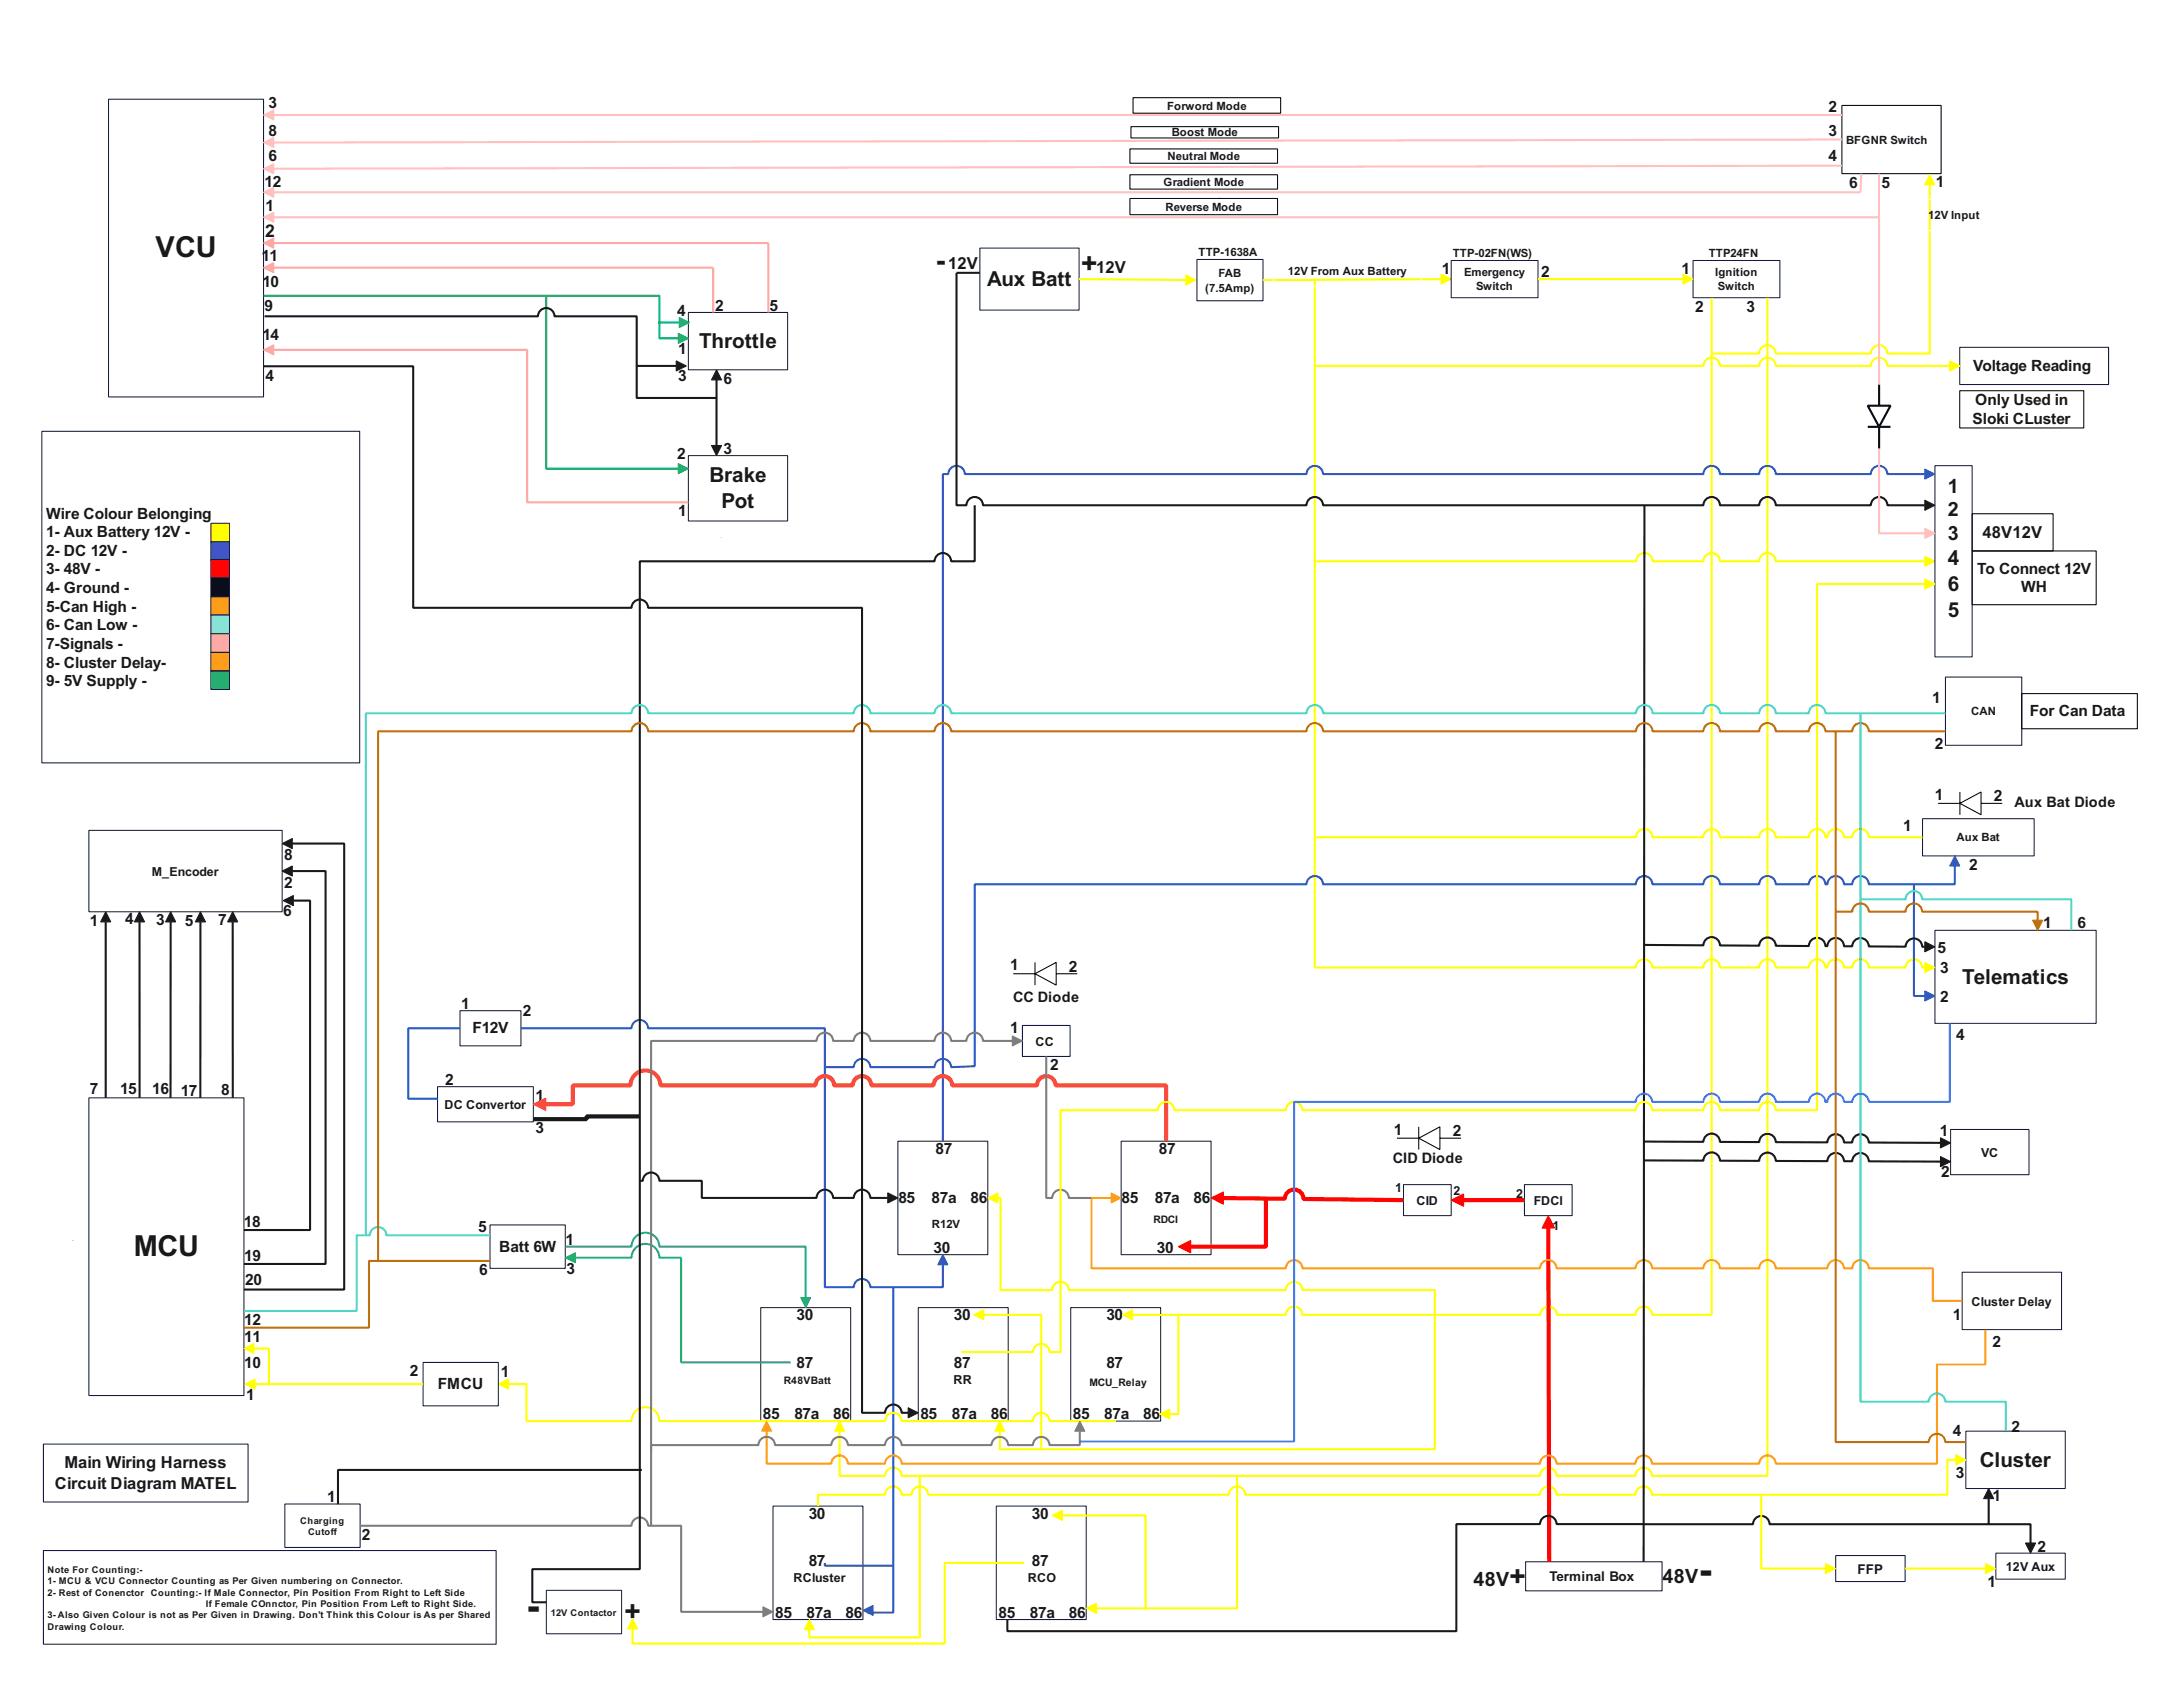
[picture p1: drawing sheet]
<svg xmlns="http://www.w3.org/2000/svg" width="559mm" height="432mm" viewBox="0 0 559 432" stroke-linecap="round" stroke-linejoin="round" font-family="sans-serif">
<defs><g id="words">
<g font-size="9.8" fill="#191919">
<text x="434.8" y="405.2">-</text>
<text x="134.7" y="414.5">-</text>
</g>
<g font-size="7.4" fill="#191919">
<text x="39.8" y="65.9">VCU</text>
<text x="34.3" y="321.5">MCU</text>
</g>
<g font-size="7.1" fill="#191919">
<text x="239.6" y="69.2">-</text>
<text x="276.8" y="70">+</text>
<text x="386.4" y="405.9">+</text>
<text x="159.9" y="415">+</text>
</g>
<g font-size="5.3" fill="#191919">
<text x="252.7" y="73.2">Aux Batt</text>
<text x="179" y="89.1">Throttle</text>
<text x="181.6" y="123.5">Brake</text>
<text x="184.7" y="130.1">Pot</text>
<text x="498.6" y="144.6">4</text>
<text x="498.6" y="151.2">6</text>
<text x="498.6" y="157.8">5</text>
<text x="502.3" y="251.8">Telematics</text>
<text x="506.8" y="375.4">Cluster</text>
</g>
<g font-size="5" fill="#191919">
<text x="498.6" y="126.1">1</text>
<text x="498.6" y="132.2">2</text>
<text x="498.6" y="138.2">3</text>
<text x="377.2" y="405.9">48V</text>
<text x="425.6" y="405.2">48V</text>
</g>
<text font-size="4.5" fill="#191919" x="67.9" y="60.6">2</text>
<g font-size="4.2" fill="#191919">
<text x="242.7" y="68.8">12V</text>
<text x="280.6" y="69.8">12V</text>
<text x="507.5" y="137.6">48V12V</text>
<text x="16.5" y="375.7">Main Wiring Harness</text>
<text x="14" y="381">Circuit Diagram MATEL</text>
</g>
<g font-size="4" fill="#191919">
<text x="68.7" y="27.5">3</text>
<text x="468.1" y="28.6">2</text>
<text x="68.7" y="34.9">8</text>
<text x="468.1" y="34.9">3</text>
<text x="68.7" y="41.3">6</text>
<text x="468.1" y="41.3">4</text>
<text x="67.7" y="47.9">12</text>
<text x="495.6" y="47.9">1</text>
<text x="68" y="54">1</text>
<text x="473.3" y="48.2">6</text>
<text x="481.6" y="48.2">5</text>
<text x="66.9" y="66.8">11</text>
<text x="369.1" y="70.1">1</text>
<text x="394.5" y="70.9">2</text>
<text x="430.4" y="70.1">1</text>
<text x="67.2" y="73.6">10</text>
<text x="67.7" y="79.6">9</text>
<text x="173.3" y="81">4</text>
<text x="183" y="79.6">2</text>
<text x="197" y="79.6">5</text>
<text x="433.9" y="79.9">2</text>
<text x="447.1" y="79.9">3</text>
<text x="67.2" y="87">14</text>
<text x="173.6" y="90.7">1</text>
<text x="505.1" y="95">Voltage Reading</text>
<text x="68" y="97.6">4</text>
<text x="173.6" y="97.6">3</text>
<text x="185.2" y="98.2">6</text>
<text x="505.6" y="103.7">Only Used in</text>
<text x="505" y="108.5">Sloki CLuster</text>
<text x="173.3" y="117.5">2</text>
<text x="185.2" y="116.2">3</text>
<text x="11.8" y="132.8">Wire Colour Belonging</text>
<text x="11.8" y="137.5">1- Aux Battery 12V -</text>
<text x="173.6" y="132.2">1</text>
<text x="11.8" y="142.3">2- DC 12V -</text>
<text x="11.8" y="147">3- 48V -</text>
<text x="506.1" y="146.8">To Connect 12V</text>
<text x="11.8" y="151.8">4- Ground -</text>
<text x="517.4" y="151.6">WH</text>
<text x="11.8" y="156.6">5-Can High -</text>
<text x="11.8" y="161.3">6- Can Low -</text>
<text x="11.8" y="166.1">7-Signals -</text>
<text x="11.8" y="170.9">8- Cluster Delay-</text>
<text x="11.8" y="175.6">9- 5V Supply -</text>
<text x="494.6" y="179.9">1</text>
<text x="519.6" y="183.4">For Can Data</text>
<text x="495.3" y="191.8">2</text>
<text x="495.3" y="204.8">1</text>
<text x="510.4" y="205.1">2</text>
<text x="487.1" y="212.7">1</text>
<text x="72.7" y="220.1">8</text>
<text x="72.7" y="227.3">2</text>
<text x="504" y="222.8">2</text>
<text x="23" y="237.1">1</text>
<text x="32.1" y="236.6">4</text>
<text x="40" y="236.8">3</text>
<text x="47.3" y="237.1">5</text>
<text x="55.9" y="236.8">7</text>
<text x="72.5" y="234.4">6</text>
<text x="523" y="237.6">1</text>
<text x="531.8" y="237.6">6</text>
<text x="496" y="243.9">5</text>
<text x="258.5" y="248.4">1</text>
<text x="273.6" y="248.7">2</text>
<text x="496.7" y="249">3</text>
<text x="496.7" y="256.4">2</text>
<text x="118" y="258.2">1</text>
<text x="133.8" y="260.1">2</text>
<text x="120.9" y="264.5">F12V</text>
<text x="258.5" y="264.5">1</text>
<text x="500.7" y="266.3">4</text>
<text x="268.8" y="273.8">2</text>
<text x="23" y="279.9">7</text>
<text x="30.7" y="279.9">15</text>
<text x="38.9" y="279.9">16</text>
<text x="46.3" y="280.5">17</text>
<text x="56.6" y="280.2">8</text>
<text x="114" y="277.8">2</text>
<text x="137.1" y="281.8">1</text>
<text x="137.1" y="290">3</text>
<text x="356.8" y="290.5">1</text>
<text x="371.9" y="290.8">2</text>
<text x="496.6" y="290.8">1</text>
<text x="239.5" y="295.3">87</text>
<text x="296.6" y="295.3">87</text>
<text x="496.9" y="301.4">2</text>
<text x="230" y="307.9">85</text>
<text x="238.4" y="307.9">87a</text>
<text x="248.4" y="307.9">86</text>
<text x="287.1" y="307.9">85</text>
<text x="295.6" y="307.9">87a</text>
<text x="305.6" y="307.9">86</text>
<text x="62.4" y="314.1">18</text>
<text x="122.4" y="315.4">5</text>
<text x="62.5" y="322.8">19</text>
<text x="127.8" y="320.4">Batt 6W</text>
<text x="144.8" y="318.6">1</text>
<text x="239" y="320.7">30</text>
<text x="296.1" y="320.7">30</text>
<text x="62.7" y="328.9">20</text>
<text x="122.7" y="326.2">6</text>
<text x="145" y="326">3</text>
<text x="62.5" y="339.2">12</text>
<text x="203.9" y="337.9">30</text>
<text x="244.2" y="337.9">30</text>
<text x="283.2" y="337.9">30</text>
<text x="499.8" y="337.9">1</text>
<text x="62.5" y="343.6">11</text>
<text x="510.1" y="344.8">2</text>
<text x="62.5" y="350.2">10</text>
<text x="104.9" y="352.2">2</text>
<text x="128.2" y="352.4">1</text>
<text x="203.9" y="350">87</text>
<text x="244.2" y="350">87</text>
<text x="283.2" y="350">87</text>
<text x="63" y="358.4">1</text>
<text x="112.1" y="355.6">FMCU</text>
<text x="195.3" y="363.3">85</text>
<text x="203.3" y="363.3">87a</text>
<text x="213.3" y="363.2">86</text>
<text x="235.6" y="363.3">85</text>
<text x="243.7" y="363.3">87a</text>
<text x="253.6" y="363.2">86</text>
<text x="274.6" y="363.3">85</text>
<text x="282.7" y="363.3">87a</text>
<text x="292.6" y="363.2">86</text>
<text x="499.8" y="367.5">4</text>
<text x="514.9" y="366.4">2</text>
<text x="500.6" y="378.4">3</text>
<text x="83.8" y="384.4">1</text>
<text x="207" y="388.7">30</text>
<text x="264.2" y="388.7">30</text>
<text x="510.1" y="384.2">1</text>
<text x="92.6" y="394.2">2</text>
<text x="207" y="400.8">87</text>
<text x="264.2" y="400.8">87</text>
<text x="521.6" y="397.3">2</text>
<text x="508.7" y="406.3">1</text>
<text x="198.4" y="414.1">85</text>
<text x="206.5" y="414.1">87a</text>
<text x="216.4" y="414">86</text>
<text x="255.6" y="414.1">85</text>
<text x="263.6" y="414.1">87a</text>
<text x="273.6" y="414">86</text>
</g>
<g font-size="3.7" fill="#191919">
<text x="515.7" y="206.6">Aux Bat Diode</text>
<text x="259.4" y="256.4">CC Diode</text>
<text x="356.5" y="297.8">CID Diode</text>
</g>
<g font-size="3.4" fill="#191919">
<text x="396.6" y="404.8">Terminal Box</text>
<text x="475.5" y="402.8">FFP</text>
</g>
<g font-size="3.2" fill="#191919">
<text x="38.9" y="224.1">M_Encoder</text>
<text x="265" y="267.6">CC</text>
<text x="113.8" y="283.8">DC Convertor</text>
<text x="507.1" y="296.1">VC</text>
<text x="357.2" y="305.1">1</text>
<text x="372.1" y="306">2</text>
<text x="362.6" y="308.4">CID</text>
<text x="388.1" y="306.8">2</text>
<text x="392.6" y="308.4">FDCI</text>
<text x="397.4" y="314.9">1</text>
<text x="504.7" y="334.2">Cluster Delay</text>
<text x="244.1" y="354.3">RR</text>
<text x="203.1" y="404.8">RCluster</text>
<text x="263.1" y="404.8">RCO</text>
<text x="513.4" y="402.2">12V Aux</text>
</g>
<g font-size="2.9" fill="#191919">
<text x="298.7" y="28">Forword Mode</text>
<text x="299.9" y="34.9">Boost Mode</text>
<text x="298.9" y="41">Neutral Mode</text>
<text x="472.5" y="36.8">BFGNR Switch</text>
<text x="297.8" y="47.6">Gradient Mode</text>
<text x="298.3" y="53.9">Reverse Mode</text>
<text x="493.6" y="56.1">12V Input</text>
<text x="306.8" y="65.5">TTP-1638A</text>
<text x="371.9" y="65.9">TTP-02FN(WS)</text>
<text x="437.4" y="65.9">TTP24FN</text>
<text x="311.9" y="70.9">FAB</text>
<text x="329.7" y="70.4">12V From Aux Battery</text>
<text x="374.8" y="70.6">Emergency</text>
<text x="439.1" y="70.6">Ignition</text>
<text x="308.5" y="74.6">(7.5Amp)</text>
<text x="377.8" y="74.3">Switch</text>
<text x="439.7" y="74.3">Switch</text>
<text x="504.6" y="183.1">CAN</text>
<text x="500.9" y="215.4">Aux Bat</text>
<text x="238.6" y="314.3">R12V</text>
</g>
<g font-size="2.6" fill="#191919">
<text x="295.3" y="313.1">RDCI</text>
<text x="200.7" y="354.1">R48VBatt</text>
<text x="278.9" y="354.7">MCU_Relay</text>
</g>
<g font-size="2.4" fill="#191919">
<text x="76.9" y="390">Charging</text>
<text x="78.8" y="392.9">Cutoff</text>
<text x="12.2" y="402.6">Note For Counting:-</text>
<text x="12.2" y="405.5">1- MCU &amp; VCU Connector Counting as Per Given numbering on Connector.</text>
<text x="12.2" y="408.4">2- Rest of Conenctor</text>
<text x="38.6" y="408.4">Counting:- If Male Connector, Pin Position From Right to Left Side</text>
<text x="52.7" y="411.3">If Female COnnctor, Pin Position From Left to Right Side.</text>
<text x="141" y="413.5">12V Contactor</text>
<text x="12.2" y="414.2">3- Also Given Colour is not as Per Given in Drawing. Don't Think this Colour is As per Shared</text>
<text x="12.2" y="417.1">Drawing Colour.</text>
</g>
<g font-size=".3" fill="#191919">
<text x="312.1" y="50.8">+</text>
<text x="18.4" y="317.8">2</text>
<text x="18.7" y="317.8">0</text>
</g>
</g></defs>
<path d="M22.8 281h39.6v76.2h-39.6z" fill="none" stroke="#101843" stroke-width=".26"/>
<path d="M27.8 25.4h39.7v76.2h-39.7z" fill="#fff"/>
<path d="M27.8 25.4h39.7v76.2h-39.7z" fill="none" stroke="#101843" stroke-width=".26"/>
<path d="M250.8 63.5h25.4v15.9h-25.4z" fill="#fff"/>
<path d="M250.8 63.5h25.4v15.9h-25.4z" fill="none" stroke="#101843" stroke-width=".26"/>
<path d="M276.2 71.4l27.3 .3" fill="none" stroke="#ff0" stroke-width=".53"/>
<path d="M303.5 70.4l2.6 1.3-2.6 1.3z" fill="#ff0"/>
<path d="M303.5 70.4l2.6 1.3-2.6 1.3z" fill="none" stroke="#ff0" stroke-width=".26"/>
<path d="M306.4 66.4h16.9v10.6h-16.9z" fill="#fff"/>
<path d="M306.4 66.4h16.9v10.6h-16.9z" fill="none" stroke="#101843" stroke-width=".26"/>
<path d="M368.9 71.5l-45.6 .2" fill="none" stroke="#ff0" stroke-width=".53"/>
<path d="M368.9 70.2l2.6 1.2-2.6 1.3z" fill="#ff0"/>
<path d="M368.9 70.2l2.6 1.2-2.6 1.3z" fill="none" stroke="#ff0" stroke-width=".26"/>
<path d="M371.5 66.7h22.2v9.5h-22.2z" fill="#fff"/>
<path d="M371.5 66.7h22.2v9.5h-22.2z" fill="none" stroke="#101843" stroke-width=".26"/>
<path d="M433.4 66.7h22.2v9.5h-22.2z" fill="#fff"/>
<path d="M433.4 66.7h22.2v9.5h-22.2z" fill="none" stroke="#101843" stroke-width=".26"/>
<path d="M393.7 71.4h37.1" fill="none" stroke="#ff0" stroke-width=".53"/>
<path d="M430.8 70.1l2.6 1.3-2.6 1.3z" fill="#ff0"/>
<path d="M430.8 70.1l2.6 1.3-2.6 1.3z" fill="none" stroke="#ff0" stroke-width=".26"/>
<path d="M329.1 71.7h7.5v72h82.2a2.12 2.12 0 0 1 2.1-2.1 2.12 2.12 0 0 1 2.1 2.1h13a2.12 2.12 0 0 1 2.2-2.1 2.12 2.12 0 0 1 2.1 2.1h10a2.12 2.12 0 0 1 2.1-2.1 2.12 2.12 0 0 1 2.2 2.1h38.1" fill="none" stroke="#ff0" stroke-width=".53"/>
<path d="M492.7 142.4l2.6 1.3-2.6 1.3z" fill="#ff0"/>
<path d="M492.7 142.4l2.6 1.3-2.6 1.3z" fill="none" stroke="#ff0" stroke-width=".26"/>
<path d="M495.3 119.2h9.5v48.9h-9.5z" fill="#fff"/>
<path d="M495.3 119.2h9.5v48.9h-9.5z" fill="none" stroke="#101843" stroke-width=".26"/>
<path d="M504.8 131.5h20.7v9.5h-20.7z" fill="none" stroke="#000" stroke-width=".26"/>
<path d="M492.1 209.5h28.6v9.6h-28.6z" fill="#fff"/>
<path d="M492.1 209.5h28.6v9.6h-28.6z" fill="none" stroke="#101843" stroke-width=".26"/>
<path d="M336.5 143.1v71.2h82.3a2.12 2.12 0 0 1 2.1-2.1 2.12 2.12 0 0 1 2.1 2.1h13a2.12 2.12 0 0 1 2.2-2.1 2.12 2.12 0 0 1 2.1 2.1h10a2.12 2.12 0 0 1 2.1-2.1 2.12 2.12 0 0 1 2.2 2.1h8.4a2.12 2.12 0 0 1 2.1-2.1 2.12 2.12 0 0 1 2.2 2.1h.5a2.12 2.12 0 0 1 2.1-2.1 2.12 2.12 0 0 1 2.1 2.1h2.1a2.12 2.12 0 0 1 2.1-2.1 2.12 2.12 0 0 1 2.2 2.1h13.7" fill="none" stroke="#ff0" stroke-width=".53"/>
<path d="M495.3 238.1h41.3v23.8h-41.3z" fill="#fff"/>
<path d="M495.3 238.1h41.3v23.8h-41.3z" fill="none" stroke="#101843" stroke-width=".26"/>
<path d="M336.5 214.3v33.3h82.2a2.12 2.12 0 0 1 2.1-2.1 2.12 2.12 0 0 1 2.2 2.1h13a2.12 2.12 0 0 1 2.1-2.1 2.12 2.12 0 0 1 2.2 2.1h10a2.12 2.12 0 0 1 2.1-2.1 2.12 2.12 0 0 1 2.2 2.1h8.4a2.12 2.12 0 0 1 2.1-2.1 2.12 2.12 0 0 1 2.2 2.1h.5a2.12 2.12 0 0 1 2.1-2.1 2.12 2.12 0 0 1 2.1 2.1h2.1a2.12 2.12 0 0 1 2.2-2.1 2.12 2.12 0 0 1 2.1 2.1h9.4a2.12 2.12 0 0 1 2.1-2.1 2.12 2.12 0 0 1 2.1 2.1h.7" fill="none" stroke="#ff0" stroke-width=".53"/>
<path d="M492.7 246.4l2.6 1.2-2.6 1.3z" fill="#ff0"/>
<path d="M492.7 246.4l2.6 1.2-2.6 1.3z" fill="none" stroke="#ff0" stroke-width=".26"/>
<path d="M501.6 88.9h38.1v9.5h-38.1z" fill="#fff"/>
<path d="M501.6 88.9h38.1v9.5h-38.1z" fill="none" stroke="#101843" stroke-width=".26"/>
<path d="M336.5 93.7h99.5a2.12 2.12 0 0 1 2.1-2.2 2.12 2.12 0 0 1 2.2 2.2h10a2.12 2.12 0 0 1 2.1-2.2 2.12 2.12 0 0 1 2.2 2.2h24.3a2.12 2.12 0 0 1 2.1-2.2 2.12 2.12 0 0 1 2.1 2.2h16" fill="none" stroke="#ff0" stroke-width=".53"/>
<path d="M499.1 92.4l2.5 1.3-2.5 1.3z" fill="#ff0"/>
<path d="M499.1 92.4l2.5 1.3-2.5 1.3z" fill="none" stroke="#ff0" stroke-width=".26"/>
<path d="M287 292.1h23v29h-23z" fill="#fff"/>
<path d="M287 292.1h23v29h-23z" fill="none" stroke="#101843" stroke-width=".26"/>
<path d="M229.8 292.1h23.1v29h-23.1z" fill="#fff"/>
<path d="M229.8 292.1h23.1v29h-23.1z" fill="none" stroke="#101843" stroke-width=".26"/>
<path d="M255 385.5h23v29h-23z" fill="#fff"/>
<path d="M255 385.5h23v29h-23z" fill="none" stroke="#101843" stroke-width=".26"/>
<path d="M197.9 385.5h23v29h-23z" fill="#fff"/>
<path d="M197.9 385.5h23v29h-23z" fill="none" stroke="#101843" stroke-width=".26"/>
<path d="M194.7 334.7h23.1v29h-23.1z" fill="#fff"/>
<path d="M194.7 334.7h23.1v29h-23.1z" fill="none" stroke="#101843" stroke-width=".26"/>
<path d="M235.1 334.7h23v29h-23z" fill="#fff"/>
<path d="M235.1 334.7h23v29h-23z" fill="none" stroke="#101843" stroke-width=".26"/>
<path d="M274.1 334.7h23v29h-23z" fill="#fff"/>
<path d="M274.1 334.7h23v29h-23z" fill="none" stroke="#101843" stroke-width=".26"/>
<path d="M438.1 76.2v260.3h-15.2a2.12 2.12 0 0 0-2.1-2.1 2.12 2.12 0 0 0-2.1 2.1h-20.2a2.12 2.12 0 0 0-2.1-2.1 2.12 2.12 0 0 0-2.1 2.1h-60.9a2.12 2.12 0 0 0-2.1-2.1 2.12 2.12 0 0 0-2.1 2.1h-39.3" fill="none" stroke="#ff0" stroke-width=".53"/>
<path d="M287.3 336.5l2.6-1.2v2.5z" fill="#ff0"/>
<path d="M287.3 336.5l2.6-1.2v2.5z" fill="none" stroke="#ff0" stroke-width=".26"/>
<path d="M255.5 306.6h.6v23.6h13.2a2.12 2.12 0 0 1 2.2-2.1 2.12 2.12 0 0 1 2.1 2.1h55.6a2.12 2.12 0 0 1 2.1-2.1 2.12 2.12 0 0 1 2.1 2.1h33.9v7" fill="none" stroke="#ff0" stroke-width=".53"/>
<path d="M252.9 306.6l2.6-1.3v2.6z" fill="#ff0"/>
<path d="M252.9 306.6l2.6-1.3v2.6z" fill="none" stroke="#ff0" stroke-width=".26"/>
<path d="M367.3 336.6v34.3h-111.4v-4.6" fill="none" stroke="#ff0" stroke-width=".53"/>
<path d="M255.9 363.7l1.3 2.6h-2.6z" fill="#ff0"/>
<path d="M255.9 363.7l1.3 2.6h-2.6z" fill="none" stroke="#ff0" stroke-width=".26"/>
<path d="M471.5 27h25.4v17.4h-25.4z" fill="#fff"/>
<path d="M471.5 27h25.4v17.4h-25.4z" fill="none" stroke="#000" stroke-width=".26"/>
<path d="M452.4 76.2v301.6M214.9 366.3v11.5h11.7a2.12 2.12 0 0 1 2.1-2.2 2.12 2.12 0 0 1 2.1 2.2h163.4a2.12 2.12 0 0 1 2.1-2.2 2.12 2.12 0 0 1 2.1 2.2h20.2a2.12 2.12 0 0 1 2.1-2.2 2.12 2.12 0 0 1 2.2 2.2h29.5" fill="none" stroke="#ff0" stroke-width=".53"/>
<path d="M214.9 363.7l1.3 2.6h-2.6z" fill="#ff0"/>
<path d="M214.9 363.7l1.3 2.6h-2.6z" fill="none" stroke="#ff0" stroke-width=".26"/>
<path d="M316.7 377.8v33.9h-36.1" fill="none" stroke="#ff0" stroke-width=".53"/>
<path d="M278 411.7l2.6-1.3v2.6z" fill="#ff0"/>
<path d="M278 411.7l2.6-1.3v2.6z" fill="none" stroke="#ff0" stroke-width=".26"/>
<path d="M235.4 377.8v41.3h-28.2v-2" fill="none" stroke="#ff0" stroke-width=".53"/>
<path d="M207.2 414.5l1.3 2.6h-2.6z" fill="#ff0"/>
<path d="M207.2 414.5l1.3 2.6h-2.6z" fill="none" stroke="#ff0" stroke-width=".26"/>
<path d="M503.2 366.3h25.5v14.7h-25.5z" fill="#fff"/>
<path d="M503.2 366.3h25.5v14.7h-25.5z" fill="none" stroke="#101843" stroke-width=".26"/>
<path d="M500.6 373.7h-2.1v8.9h-75.6a2.12 2.12 0 0 0-2.2-2.1 2.12 2.12 0 0 0-2.1 2.1h-20.2a2.12 2.12 0 0 0-2.1-2.1 2.12 2.12 0 0 0-2.1 2.1h-75.4a2.12 2.12 0 0 0-2.1-2.1 2.12 2.12 0 0 0-2.2 2.1h-76.9a2.12 2.12 0 0 0-2.2-2.1 2.12 2.12 0 0 0-2.1 2.1h-2.5a2.12 2.12 0 0 0-2.1-2.1 2.12 2.12 0 0 0-2.1 2.1h-17.2v2.9" fill="none" stroke="#ff0" stroke-width=".53"/>
<path d="M500.6 372.4l2.6 1.3-2.6 1.3z" fill="#ff0"/>
<path d="M500.6 372.4l2.6 1.3-2.6 1.3z" fill="none" stroke="#ff0" stroke-width=".26"/>
<path d="M112 278.1h24.5v9h-24.5z" fill="#fff"/>
<path d="M112 278.1h24.5v9h-24.5z" fill="none" stroke="#101843" stroke-width=".26"/>
<path d="M117.8 258.7h15.5v9h-15.5z" fill="#fff"/>
<path d="M117.8 258.7h15.5v9h-15.5z" fill="none" stroke="#101843" stroke-width=".26"/>
<path d="M133.3 263.2h28.4a2.12 2.12 0 0 1 2.1-2.1 2.12 2.12 0 0 1 2.1 2.1h45.2v66.3h7.4a2.12 2.12 0 0 1 2.2-2.1 2.12 2.12 0 0 1 2.1 2.1h18.5v-5.8" fill="none" stroke="#315abb" stroke-width=".53"/>
<path d="M241.3 321.1l1.3 2.6h-2.5z" fill="#315abb"/>
<path d="M241.3 321.1l1.3 2.6h-2.5z" fill="none" stroke="#315abb" stroke-width=".26"/>
<path d="M500.4 221.7v4.6h-22a2.12 2.12 0 0 0-2.2-2.1 2.12 2.12 0 0 0-2.1 2.1h-2.1a2.12 2.12 0 0 0-2.1-2.1 2.12 2.12 0 0 0-2.1 2.1h-.5a2.12 2.12 0 0 0-2.2-2.1 2.12 2.12 0 0 0-2.1 2.1h-8.4a2.12 2.12 0 0 0-2.2-2.1 2.12 2.12 0 0 0-2.1 2.1h-10a2.12 2.12 0 0 0-2.1-2.1 2.12 2.12 0 0 0-2.2 2.1h-13a2.12 2.12 0 0 0-2.1-2.1 2.12 2.12 0 0 0-2.2 2.1h-80a2.12 2.12 0 0 0-2.2-2.1 2.12 2.12 0 0 0-2.1 2.1h-84.9v46.6l-6 .2a2.12 2.12 0 0 0-2.2-2.1 2.12 2.12 0 0 0-2.1 2.1h-16.4a2.12 2.12 0 0 0-2.1-2.1 2.12 2.12 0 0 0-2.2 2.1h-7.4" fill="none" stroke="#315abb" stroke-width=".53"/>
<path d="M500.4 219.1l1.3 2.6h-2.6z" fill="#315abb"/>
<path d="M500.4 219.1l1.3 2.6h-2.6z" fill="none" stroke="#315abb" stroke-width=".26"/>
<path d="M489.9 226.5v28.4h2.8" fill="none" stroke="#315abb" stroke-width=".53"/>
<path d="M492.7 253.6l2.6 1.3-2.6 1.3z" fill="#315abb"/>
<path d="M492.7 253.6l2.6 1.3-2.6 1.3z" fill="none" stroke="#315abb" stroke-width=".26"/>
<path d="M228.7 329.5v83.3h-6.6v-.6" fill="none" stroke="#315abb" stroke-width=".53"/>
<path d="M220.9 412.2l2.6-1.3v2.6z" fill="#315abb"/>
<path d="M220.9 412.2l2.6-1.3v2.6z" fill="none" stroke="#315abb" stroke-width=".26"/>
<path d="M211.1 400v.7h17.6" fill="none" stroke="#315abb" stroke-width=".53"/>
<path d="M262.2 400h-20.4v20.7h-79.9v-3.8" fill="none" stroke="#ff0" stroke-width=".53"/>
<path d="M161.9 414.3l1.3 2.6h-2.6z" fill="#ff0"/>
<path d="M161.9 414.3l1.3 2.6h-2.6z" fill="none" stroke="#ff0" stroke-width=".26"/>
<path d="M271.9 387.9h21.3v23.8" fill="none" stroke="#ff0" stroke-width=".53"/>
<path d="M269.3 387.9l2.6-1.3v2.6z" fill="#ff0"/>
<path d="M269.3 387.9l2.6-1.3v2.6z" fill="none" stroke="#ff0" stroke-width=".26"/>
<path d="M130.2 354.3h4.6v9.4h26.9a3.6 3.6 0 0 1 3.5-3.5 3.6 3.6 0 0 1 3.6 3.5h57.8a2.12 2.12 0 0 1 2.1-2.1 2.12 2.12 0 0 1 2.1 2.1h33.6a2.12 2.12 0 0 1 2.1-2.1 2.12 2.12 0 0 1 2.2 2.1h16.9" fill="none" stroke="#ff0" stroke-width=".53"/>
<path d="M127.6 354.3l2.6-1.3v2.6z" fill="#ff0"/>
<path d="M127.6 354.3l2.6-1.3v2.6z" fill="none" stroke="#ff0" stroke-width=".26"/>
<path d="M108.3 348.7h19.3v11.1h-19.3z" fill="#fff"/>
<path d="M108.3 348.7h19.3v11.1h-19.3z" fill="none" stroke="#101843" stroke-width=".26"/>
<path d="M65 345.2h3.9v9.2" fill="none" stroke="#ff0" stroke-width=".53"/>
<path d="M62.4 345.2l2.6-1.3v2.6z" fill="#ff0"/>
<path d="M62.4 345.2l2.6-1.3v2.6z" fill="none" stroke="#ff0" stroke-width=".26"/>
<path d="M301.6 336.5v25.4h-2.1" fill="none" stroke="#ff0" stroke-width=".53"/>
<path d="M296.9 361.9l2.6-1.2v2.5z" fill="#ff0"/>
<path d="M296.9 361.9l2.6-1.2v2.5z" fill="none" stroke="#ff0" stroke-width=".26"/>
<path d="M251.8 336.5h14.7v34.4" fill="none" stroke="#ff0" stroke-width=".53"/>
<path d="M249.2 336.5l2.6-1.2v2.5z" fill="#ff0"/>
<path d="M249.2 336.5l2.6-1.2v2.5z" fill="none" stroke="#ff0" stroke-width=".26"/>
<path d="M390.5 399.7h34.9v7.5h-34.9z" fill="#fff"/>
<path d="M390.5 399.7h34.9v7.5h-34.9z" fill="none" stroke="#101843" stroke-width=".26"/>
<path d="M396.3 314.3l.3 85.4" fill="none" stroke="#f00" stroke-width="1.1" stroke-linecap="butt"/>
<path d="M396.3 311.2l1.6 3.1h-3.2z" fill="#f00"/>
<path d="M396.3 311.2l1.6 3.1h-3.2z" fill="none" stroke="#f00" stroke-width=".26"/>
<path d="M390.2 303.2h12.2v7.9h-12.2z" fill="#fff"/>
<path d="M390.2 303.2h12.2v7.9h-12.2z" fill="none" stroke="#101843" stroke-width=".26"/>
<path d="M359.3 303.2h12.2v7.9h-12.2z" fill="#fff"/>
<path d="M359.3 303.2h12.2v7.9h-12.2z" fill="none" stroke="#101843" stroke-width=".26"/>
<path d="M374.6 307.2h15.6" fill="none" stroke="#f00" stroke-width="1.1" stroke-linecap="butt"/>
<path d="M371.5 307.2l3.1-1.6v3.2z" fill="#f00"/>
<path d="M371.5 307.2l3.1-1.6v3.2z" fill="none" stroke="#f00" stroke-width=".26"/>
<path d="M313.2 306.7l15.7 .1a2.38 2.38 0 0 1 2.4-2.3 2.38 2.38 0 0 1 2.4 2.4l25.6 .3" fill="none" stroke="#f00" stroke-width="1.1" stroke-linecap="butt"/>
<path d="M310 306.6l3.2-1.5v3.1z" fill="#f00"/>
<path d="M310 306.6l3.2-1.5v3.1z" fill="none" stroke="#f00" stroke-width=".26"/>
<path d="M324.1 306.8v12.3h-19.3" fill="none" stroke="#f00" stroke-width="1.1" stroke-linecap="butt"/>
<path d="M301.6 319.1l3.2-1.6v3.2z" fill="#f00"/>
<path d="M301.6 319.1l3.2-1.6v3.2z" fill="none" stroke="#f00" stroke-width=".26"/>
<path d="M492.7 121.3h-9.6a2.12 2.12 0 0 0-2.1-2.1 2.12 2.12 0 0 0-2.1 2.1h-24.3a2.12 2.12 0 0 0-2.2-2.1 2.12 2.12 0 0 0-2.1 2.1h-10a2.12 2.12 0 0 0-2.2-2.1 2.12 2.12 0 0 0-2.1 2.1h-97.3a2.12 2.12 0 0 0-2.1-2.1 2.12 2.12 0 0 0-2.2 2.1h-87.4a2.12 2.12 0 0 0-2.1-2.1 2.12 2.12 0 0 0-2.2 2.1h-1.4v170.8" fill="none" stroke="#315abb" stroke-width=".53"/>
<path d="M492.7 120.1l2.6 1.2-2.6 1.3z" fill="#315abb"/>
<path d="M492.7 120.1l2.6 1.2-2.6 1.3z" fill="none" stroke="#315abb" stroke-width=".26"/>
<path d="M502.3 325.6h25.4v14.7h-25.4z" fill="#fff"/>
<path d="M502.3 325.6h25.4v14.7h-25.4z" fill="none" stroke="#101843" stroke-width=".26"/>
<path d="M284.4 306.6h-5v18h49.8a2.12 2.12 0 0 1 2.1-2.1 2.12 2.12 0 0 1 2.1 2.1h60.8a2.12 2.12 0 0 1 2.1-2.1 2.12 2.12 0 0 1 2.1 2.1h20.3a2.12 2.12 0 0 1 2.1-2.1 2.12 2.12 0 0 1 2.1 2.1h13.1a2.12 2.12 0 0 1 2.1-2.1 2.12 2.12 0 0 1 2.2 2.1h10a2.12 2.12 0 0 1 2.1-2.1 2.12 2.12 0 0 1 2.2 2.1h13.2a2.12 2.12 0 0 1 2.1-2.1 2.12 2.12 0 0 1 2.1 2.1h2.1a2.12 2.12 0 0 1 2.2-2.1 2.12 2.12 0 0 1 2.1 2.1h16.4v8.4h7.5" fill="none" stroke="#fe9d17" stroke-width=".53"/>
<path d="M284.4 305.3l2.6 1.3-2.6 1.3z" fill="#fe9d17"/>
<path d="M284.4 305.3l2.6 1.3-2.6 1.3z" fill="none" stroke="#fe9d17" stroke-width=".26"/>
<path d="M508.2 340.3v9h-12.4v25.3h-41.2a2.12 2.12 0 0 0-2.2-2.1 2.12 2.12 0 0 0-2.1 2.1h-27.4a2.12 2.12 0 0 0-2.2-2.1 2.12 2.12 0 0 0-2.1 2.1h-20.2a2.12 2.12 0 0 0-2.1-2.1 2.12 2.12 0 0 0-2.1 2.1h-163.4a2.12 2.12 0 0 0-2.1-2.1 2.12 2.12 0 0 0-2.1 2.1h-9.6a2.12 2.12 0 0 0-2.1-2.1 2.12 2.12 0 0 0-2.1 2.1h-16.5v-8.3" fill="none" stroke="#fe9d17" stroke-width=".53"/>
<path d="M196.3 363.7l1.2 2.6h-2.5z" fill="#fe9d17"/>
<path d="M196.3 363.7l1.2 2.6h-2.5z" fill="none" stroke="#fe9d17" stroke-width=".26"/>
<path d="M125.4 313.5h19.3v11.1h-19.3z" fill="#fff"/>
<path d="M125.4 313.5h19.3v11.1h-19.3z" fill="none" stroke="#101843" stroke-width=".26"/>
<path d="M144.7 319.1h17a3.6 3.6 0 0 1 3.5-3.6 3.6 3.6 0 0 1 3.6 3.6h37.4v13" fill="none" stroke="#379e90" stroke-width=".53"/>
<path d="M204.9 332.1h2.6l-1.3 2.6z" fill="#379e90"/>
<path d="M204.9 332.1h2.6l-1.3 2.6z" fill="none" stroke="#379e90" stroke-width=".26"/>
<path d="M147.3 321.9h14.4a3.6 3.6 0 0 1 3.5-3.5 3.6 3.6 0 0 1 3.6 3.5h5.5v26.8h28.1" fill="none" stroke="#379e90" stroke-width=".53"/>
<path d="M144.7 321.9l2.6-1.3v2.6z" fill="#379e90"/>
<path d="M144.7 321.9l2.6-1.3v2.6z" fill="none" stroke="#379e90" stroke-width=".26"/>
<path d="M139.7 282.6h6.9v-4.8h14.8a3.8 3.8 0 0 1 3.8-3.8 3.8 3.8 0 0 1 3.8 3.8h39.8a2.38 2.38 0 0 1 2.3-2.4 2.38 2.38 0 0 1 2.4 2.4h4.8a2.38 2.38 0 0 1 2.4-2.4 2.38 2.38 0 0 1 2.3 2.4h16a2.38 2.38 0 0 1 2.3-2.4 2.38 2.38 0 0 1 2.4 2.4h21.7a2.38 2.38 0 0 1 2.4-2.4 2.38 2.38 0 0 1 2.4 2.4h28.3v14.3" fill="none" stroke="#fa493a" stroke-width="1.1" stroke-linecap="butt"/>
<path d="M136.5 282.6l3.2-1.5v3.1z" fill="#fa493a"/>
<path d="M136.5 282.6l3.2-1.5v3.1z" fill="none" stroke="#fa493a" stroke-width=".26"/>
<path d="M72.9 385h19.3v11.1h-19.3z" fill="#fff"/>
<path d="M72.9 385h19.3v11.1h-19.3z" fill="none" stroke="#101843" stroke-width=".26"/>
<path d="M92.2 390.5h69.5a2.12 2.12 0 0 1 2.1-2.1 2.12 2.12 0 0 1 2.1 2.1h8.5v22.1h20.9" fill="none" stroke="#7e7e7e" stroke-width=".53"/>
<path d="M195.3 411.3l2.6 1.3-2.6 1.3z" fill="#7e7e7e"/>
<path d="M195.3 411.3l2.6 1.3-2.6 1.3z" fill="none" stroke="#7e7e7e" stroke-width=".26"/>
<path d="M276.4 366.3v3.6h-7.7a2.12 2.12 0 0 0-2.2-2.1 2.12 2.12 0 0 0-2.1 2.1h-6.4a2.12 2.12 0 0 0-2.1-2.1 2.12 2.12 0 0 0-2.1 2.1h-23a2.12 2.12 0 0 0-2.1-2.1 2.12 2.12 0 0 0-2.1 2.1h-9.6a2.12 2.12 0 0 0-2.1-2.1 2.12 2.12 0 0 0-2.1 2.1h-14.4a2.12 2.12 0 0 0-2.1-2.1 2.12 2.12 0 0 0-2.2 2.1h-27.4v20.6" fill="none" stroke="#7e7e7e" stroke-width=".53"/>
<path d="M276.4 363.7l1.3 2.6h-2.6z" fill="#7e7e7e"/>
<path d="M276.4 363.7l1.3 2.6h-2.6z" fill="none" stroke="#7e7e7e" stroke-width=".26"/>
<path d="M261.7 262.5h12.2v7.9h-12.2z" fill="#fff"/>
<path d="M261.7 262.5h12.2v7.9h-12.2z" fill="none" stroke="#101843" stroke-width=".26"/>
<path d="M259.1 266.4h-7.5a2.12 2.12 0 0 0-2.1-2.1 2.12 2.12 0 0 0-2.1 2.1h-3.9a2.12 2.12 0 0 0-2.2-2.1 2.12 2.12 0 0 0-2.1 2.1h-16.4a2.12 2.12 0 0 0-2.1-2.1 2.12 2.12 0 0 0-2.2 2.1h-5.2a2.12 2.12 0 0 0-2.2-2.1 2.12 2.12 0 0 0-2.1 2.1h-42.3v105.3" fill="none" stroke="#7e7e7e" stroke-width=".53"/>
<path d="M259.1 265.1l2.6 1.3-2.6 1.3z" fill="#7e7e7e"/>
<path d="M259.1 265.1l2.6 1.3-2.6 1.3z" fill="none" stroke="#7e7e7e" stroke-width=".26"/>
<path d="M267.8 270.4v36.2h1.5a2.12 2.12 0 0 1 2.2-2.1 2.12 2.12 0 0 1 2.1 2.1h5.8" fill="none" stroke="#7e7e7e" stroke-width=".53"/>
<path d="M259.4 249.2h5.5M264.9 249.2l5.5-2.9v5.8zM264.9 246.3v5.8M270.4 249.2h5.4M357.6 291.3h5.6M363.2 291.3l5.4-2.9v5.8zM363.2 288.4v5.8M368.6 291.3h5.4" fill="none" stroke="#000" stroke-width=".26"/>
<path d="M481 98.4v5.4M478.1 103.8h5.8l-2.9 5.5zM478.1 109.3h5.8M481 109.3v5.5" fill="none" stroke="#000" stroke-width=".53"/>
<path d="M250.8 69.8h-5.9v59.5h2.5a2.12 2.12 0 0 1 2.1-2.1 2.12 2.12 0 0 1 2.1 2.1h82.8a2.12 2.12 0 0 1 2.2-2.1 2.12 2.12 0 0 1 2.1 2.1h97.3a2.12 2.12 0 0 1 2.2-2.1 2.12 2.12 0 0 1 2.1 2.1h10a2.12 2.12 0 0 1 2.1-2.1 2.12 2.12 0 0 1 2.2 2.1h24.3a2.12 2.12 0 0 1 2.1-2.1 2.12 2.12 0 0 1 2.1 2.1h9.6" fill="none" stroke="#191919" stroke-width=".53"/>
<path d="M492.7 128l2.6 1.3-2.6 1.3z" fill="#191919"/>
<path d="M492.7 128l2.6 1.3-2.6 1.3z" fill="none" stroke="#191919" stroke-width=".26"/>
<path d="M420.9 129.3l-.2 270.4M420.8 241.9l15.2 .1a2.12 2.12 0 0 1 2.2-2.1 2.12 2.12 0 0 1 2.1 2.1l10 .1a2.12 2.12 0 0 1 2.2-2.1 2.12 2.12 0 0 1 2.1 2.1h8.4a2.12 2.12 0 0 1 2.2-2.1 2.12 2.12 0 0 1 2.1 2.2h.5a2.12 2.12 0 0 1 2.1-2.1 2.12 2.12 0 0 1 2.1 2.1h2.1a2.12 2.12 0 0 1 2.2-2.1 2.12 2.12 0 0 1 2.1 2.1l9.4 .1a2.12 2.12 0 0 1 2.1-2.1 2.12 2.12 0 0 1 2.1 2.1h.7" fill="none" stroke="#191919" stroke-width=".53"/>
<path d="M492.7 241l2.6 1.4-2.6 1.2z" fill="#191919"/>
<path d="M492.7 241l2.6 1.4-2.6 1.2z" fill="none" stroke="#191919" stroke-width=".26"/>
<path d="M420.7 390.1h-22.3a2.12 2.12 0 0 0-2.1-2.1 2.12 2.12 0 0 0-2.1 2.1h-21.4v27.4h-114.9v-3" fill="none" stroke="#191919" stroke-width=".53"/>
<path d="M139.9 407.1h19.2v11.1h-19.2z" fill="#fff"/>
<path d="M139.9 407.1h19.2v11.1h-19.2z" fill="none" stroke="#101843" stroke-width=".26"/>
<path d="M249.5 129.3v14.4h-6a2.12 2.12 0 0 0-2.2-2.1 2.12 2.12 0 0 0-2.1 2.1h-75.4v257.9h-27.5v8.5h3.6M163.8 302.2h.7a2.12 2.12 0 0 1 2.2-2.1 2.12 2.12 0 0 1 2.1 2.1h10.9v4.4h29.3a2.12 2.12 0 0 1 2.1-2.1 2.12 2.12 0 0 1 2.2 2.1h5.2a2.12 2.12 0 0 1 2.2-2.1 2.12 2.12 0 0 1 2.1 2.1h4.4M164.3 376.2h-77.8v8.8" fill="none" stroke="#191919" stroke-width=".53"/>
<path d="M227.2 305.3l2.6 1.3-2.6 1.3z" fill="#191919"/>
<path d="M227.2 305.3l2.6 1.3-2.6 1.3z" fill="none" stroke="#191919" stroke-width=".26"/>
<path d="M499.3 289.1h20.1v11.6h-20.1z" fill="#fff"/>
<path d="M499.3 289.1h20.1v11.6h-20.1z" fill="none" stroke="#101843" stroke-width=".26"/>
<path d="M420.8 292.2l15.2 .1a2.12 2.12 0 0 1 2.2-2.1 2.12 2.12 0 0 1 2.1 2.1h10a2.12 2.12 0 0 1 2.1-2.1 2.12 2.12 0 0 1 2.2 2.1l13.2 .1a2.12 2.12 0 0 1 2.1-2.1 2.12 2.12 0 0 1 2.1 2.1h2.1a2.12 2.12 0 0 1 2.2-2.1 2.12 2.12 0 0 1 2.1 2.1l18.3 .1" fill="none" stroke="#191919" stroke-width=".53"/>
<path d="M496.7 291.2l2.6 1.3-2.6 1.3z" fill="#191919"/>
<path d="M496.7 291.2l2.6 1.3-2.6 1.3z" fill="none" stroke="#191919" stroke-width=".26"/>
<path d="M420.8 297l15.2 .1a2.12 2.12 0 0 1 2.2-2.1 2.12 2.12 0 0 1 2.1 2.1h10a2.12 2.12 0 0 1 2.1-2.1 2.12 2.12 0 0 1 2.2 2.2h13.2a2.12 2.12 0 0 1 2.1-2.1 2.12 2.12 0 0 1 2.1 2.1h2.1a2.12 2.12 0 0 1 2.2-2.1 2.12 2.12 0 0 1 2.1 2.2h18.3" fill="none" stroke="#191919" stroke-width=".53"/>
<path d="M496.7 296l2.6 1.3-2.6 1.3z" fill="#191919"/>
<path d="M496.7 296l2.6 1.3-2.6 1.3z" fill="none" stroke="#191919" stroke-width=".26"/>
<path d="M494 47.3v43.2h-10.9a2.12 2.12 0 0 0-2.1-2.1 2.12 2.12 0 0 0-2.1 2.1h-24.3a2.12 2.12 0 0 0-2.2-2.1 2.12 2.12 0 0 0-2.1 2.1h-12.2" fill="none" stroke="#ff0" stroke-width=".53"/>
<path d="M494 44.7l1.3 2.6h-2.6z" fill="#ff0"/>
<path d="M494 44.7l1.3 2.6h-2.6z" fill="none" stroke="#ff0" stroke-width=".26"/>
<path d="M70.1 29.4h401.4" fill="none" stroke="#ffc0be" stroke-width=".53"/>
<path d="M67.5 29.4l2.6-1.3v2.6z" fill="#ffc0be"/>
<path d="M67.5 29.4l2.6-1.3v2.6z" fill="none" stroke="#ffc0be" stroke-width=".26"/>
<path d="M471.5 35.7l-401.4 .8" fill="none" stroke="#ffc0be" stroke-width=".53"/>
<path d="M67.5 36.5l2.6-1.3v2.6z" fill="#ffc0be"/>
<path d="M67.5 36.5l2.6-1.3v2.6z" fill="none" stroke="#ffc0be" stroke-width=".26"/>
<path d="M471.5 42.4l-401.4 .8" fill="none" stroke="#ffc0be" stroke-width=".53"/>
<path d="M67.5 43.2l2.6-1.3v2.6z" fill="#ffc0be"/>
<path d="M67.5 43.2l2.6-1.3v2.6z" fill="none" stroke="#ffc0be" stroke-width=".26"/>
<path d="M70.1 49.2h406.1" fill="none" stroke="#ffc0be" stroke-width=".53"/>
<path d="M67.5 49.2l2.6-1.3v2.6z" fill="#ffc0be"/>
<path d="M67.5 49.2l2.6-1.3v2.6z" fill="none" stroke="#ffc0be" stroke-width=".26"/>
<path d="M476.4 44.4l-.2 4.8M481 44.4v11.2h-410.9" fill="none" stroke="#ffc0be" stroke-width=".53"/>
<path d="M67.5 55.6l2.6-1.3v2.6z" fill="#ffc0be"/>
<path d="M67.5 55.6l2.6-1.3v2.6z" fill="none" stroke="#ffc0be" stroke-width=".26"/>
<path d="M481 55.6v42.8M481 114.8v21.7h11.7" fill="none" stroke="#ffc0be" stroke-width=".53"/>
<path d="M492.7 135.2l2.6 1.3-2.6 1.3z" fill="#ffc0be"/>
<path d="M492.7 135.2l2.6 1.3-2.6 1.3z" fill="none" stroke="#ffc0be" stroke-width=".26"/>
<path d="M492.7 149.5h-27.6v134.7h-10.5a2.12 2.12 0 0 0-2.2-2.2 2.12 2.12 0 0 0-2.1 2.2h-10a2.12 2.12 0 0 0-2.1-2.2 2.12 2.12 0 0 0-2.2 2.2h-13.1a2.12 2.12 0 0 0-2.1-2.2 2.12 2.12 0 0 0-2.1 2.2h-85.3a2.12 2.12 0 0 0-2.1-2.2 2.12 2.12 0 0 0-2.1 2.2h-28.6a2.12 2.12 0 0 0-2.1-2.2 2.12 2.12 0 0 0-2.1 2.2h-24.9v61.9h-2.8a2.12 2.12 0 0 0-2.2-2.1 2.12 2.12 0 0 0-2.1 2.1h-18.3" fill="none" stroke="#ff0" stroke-width=".53"/>
<path d="M492.7 148.2l2.6 1.3-2.6 1.3z" fill="#ff0"/>
<path d="M492.7 148.2l2.6 1.3-2.6 1.3z" fill="none" stroke="#ff0" stroke-width=".26"/>
<path d="M176.2 116.6h25.4v16.7h-25.4z" fill="#fff"/>
<path d="M176.2 116.6h25.4v16.7h-25.4z" fill="none" stroke="#101843" stroke-width=".26"/>
<path d="M176.2 80h25.4v14.7h-25.4z" fill="#fff"/>
<path d="M176.2 80h25.4v14.7h-25.4z" fill="none" stroke="#101843" stroke-width=".26"/>
<path d="M498 173.3h19.5v17.5h-19.5z" fill="#fff"/>
<path d="M498 173.3h19.5v17.5h-19.5z" fill="none" stroke="#101843" stroke-width=".26"/>
<path d="M163.8 285.8h-13.6v.7h-13.7" fill="none" stroke="#191919" stroke-width="1.1" stroke-linecap="butt"/>
<path d="M117.8 263.2h-13.3v18h7.5" fill="none" stroke="#315abb" stroke-width=".53"/>
<path d="M125.4 322.7h-30.9v17.1h-32.1" fill="none" stroke="#bb720e" stroke-width=".53"/>
<path d="M125.4 316.2h-26.5a2.12 2.12 0 0 0-2.1-2.1 2.12 2.12 0 0 0-2.1 2.1h-3.4v19.4h-28.9" fill="none" stroke="#4ed7c5" stroke-width=".53"/>
<path d="M509.1 383.6v6.5h-56.1a2.12 2.12 0 0 0-2.1-2.1 2.12 2.12 0 0 0-2.2 2.1h-28" fill="none" stroke="#191919" stroke-width=".53"/>
<path d="M509.1 381l1.3 2.6h-2.6z" fill="#191919"/>
<path d="M509.1 381l1.3 2.6h-2.6z" fill="none" stroke="#191919" stroke-width=".26"/>
<path d="M476.2 182.6v176.2h17.5a2.12 2.12 0 0 1 2.1-2.1 2.12 2.12 0 0 1 2.1 2.1h15.6v7.5M498 182.6h-30.7a2.12 2.12 0 0 0-2.2-2.2 2.12 2.12 0 0 0-2.1 2.2h-8.4a2.12 2.12 0 0 0-2.2-2.2 2.12 2.12 0 0 0-2.1 2.2h-10a2.12 2.12 0 0 0-2.2-2.2 2.12 2.12 0 0 0-2.1 2.2h-13a2.12 2.12 0 0 0-2.1-2.2 2.12 2.12 0 0 0-2.1 2.2h-80.1a2.12 2.12 0 0 0-2.2-2.2 2.12 2.12 0 0 0-2.1 2.2h-90.9a2.12 2.12 0 0 0-2.2-2.2 2.12 2.12 0 0 0-2.1 2.2h-16.4a2.12 2.12 0 0 0-2.1-2.2 2.12 2.12 0 0 0-2.2 2.2h-52.6a2.12 2.12 0 0 0-2.1-2.2 2.12 2.12 0 0 0-2.1 2.2h-68v133.6M476.2 230.2h11.6a2.12 2.12 0 0 1 2.1-2.1 2.12 2.12 0 0 1 2.1 2.1h38.2v7.9" fill="none" stroke="#4ed7c5" stroke-width=".53"/>
<path d="M469.9 187.3v181.8h23.8a2.12 2.12 0 0 1 2.1-2.1 2.12 2.12 0 0 1 2.1 2.1h5.3M498 187.2h-19.6a2.12 2.12 0 0 0-2.1-2.1 2.12 2.12 0 0 0-2.2 2.1h-6.8a2.12 2.12 0 0 0-2.2-2.1 2.12 2.12 0 0 0-2.1 2.1h-8.4a2.12 2.12 0 0 0-2.2-2.1 2.12 2.12 0 0 0-2.1 2.1h-10a2.12 2.12 0 0 0-2.2-2.1 2.12 2.12 0 0 0-2.1 2.1h-13a2.12 2.12 0 0 0-2.1-2.1 2.12 2.12 0 0 0-2.1 2.1h-80.1a2.12 2.12 0 0 0-2.2-2.1 2.12 2.12 0 0 0-2.1 2.1h-90.9a2.12 2.12 0 0 0-2.2-2.1 2.12 2.12 0 0 0-2.1 2.1h-16.4a2.12 2.12 0 0 0-2.1-2.1 2.12 2.12 0 0 0-2.2 2.1h-52.6a2.12 2.12 0 0 0-2.1-2.1 2.12 2.12 0 0 0-2.1 2.1h-64.9v135.5M469.9 233.4h4.2a2.12 2.12 0 0 1 2.1-2.2 2.12 2.12 0 0 1 2.2 2.2h9.4a2.12 2.12 0 0 1 2.1-2.2 2.12 2.12 0 0 1 2.1 2.2h29.6v2.1" fill="none" stroke="#bb720e" stroke-width=".53"/>
<path d="M520.3 235.5h2.6l-1.3 2.6z" fill="#bb720e"/>
<path d="M520.3 235.5h2.6l-1.3 2.6z" fill="none" stroke="#bb720e" stroke-width=".26"/>
<path d="M499.1 261.9v20.1h-20.7a2.12 2.12 0 0 0-2.2-2.1 2.12 2.12 0 0 0-2.1 2.1h-2.1a2.12 2.12 0 0 0-2.1-2.1 2.12 2.12 0 0 0-2.1 2.1h-.5a2.12 2.12 0 0 0-2.2-2.1 2.12 2.12 0 0 0-2.1 2.1h-8.4a2.12 2.12 0 0 0-2.2-2.1 2.12 2.12 0 0 0-2.1 2.1h-10a2.12 2.12 0 0 0-2.1-2.1 2.12 2.12 0 0 0-2.2 2.1h-13.1a2.12 2.12 0 0 0-2.1-2.1 2.12 2.12 0 0 0-2.1 2.1h-87.4v86.9h-54.9" fill="none" stroke="#467dfe" stroke-width=".53"/>
<path d="M139.8 75.7v44.3h33.8" fill="none" stroke="#00b050" stroke-width=".53"/>
<path d="M173.6 118.7l2.6 1.3-2.6 1.3z" fill="#00b050"/>
<path d="M173.6 118.7l2.6 1.3-2.6 1.3z" fill="none" stroke="#00b050" stroke-width=".26"/>
<path d="M70.1 62.2h126.6v17.8" fill="none" stroke="#ffa3a0" stroke-width=".53"/>
<path d="M67.5 62.2l2.6-1.3v2.6z" fill="#ffa3a0"/>
<path d="M67.5 62.2l2.6-1.3v2.6z" fill="none" stroke="#ffa3a0" stroke-width=".26"/>
<path d="M70.1 68.5h112.5v11.5" fill="none" stroke="#ffa3a0" stroke-width=".53"/>
<path d="M67.5 68.5l2.6-1.3v2.6z" fill="#ffa3a0"/>
<path d="M67.5 68.5l2.6-1.3v2.6z" fill="none" stroke="#ffa3a0" stroke-width=".26"/>
<path d="M70.1 89.5h64.8v39.1h41.3" fill="none" stroke="#ffa3a0" stroke-width=".53"/>
<path d="M67.5 89.5l2.6-1.3v2.6z" fill="#ffa3a0"/>
<path d="M67.5 89.5l2.6-1.3v2.6z" fill="none" stroke="#ffa3a0" stroke-width=".26"/>
<path d="M67.5 93.7h38.3v61.9h55.9a2.12 2.12 0 0 1 2.1-2.1 2.12 2.12 0 0 1 2.1 2.1h54.8v206h5.9a2.12 2.12 0 0 1 2.1-2.1 2.12 2.12 0 0 1 2.1 2.1h1.7" fill="none" stroke="#191919" stroke-width=".53"/>
<path d="M232.5 360.3l2.6 1.3-2.6 1.3z" fill="#191919"/>
<path d="M232.5 360.3l2.6 1.3-2.6 1.3z" fill="none" stroke="#191919" stroke-width=".26"/>
<path d="M22.8 212.5h49.4v20.9h-49.4z" fill="#fff"/>
<path d="M22.8 212.5h49.4v20.9h-49.4z" fill="none" stroke="#101843" stroke-width=".26"/>
<path d="M74.8 215.9h13.3v114.2h-25.7" fill="none" stroke="#191919" stroke-width=".53"/>
<path d="M72.2 215.9l2.6-1.3v2.6z" fill="#191919"/>
<path d="M72.2 215.9l2.6-1.3v2.6z" fill="none" stroke="#191919" stroke-width=".26"/>
<path d="M74.8 223h8.5v100.5h-20.9" fill="none" stroke="#191919" stroke-width=".53"/>
<path d="M72.2 223l2.6-1.3v2.6z" fill="#191919"/>
<path d="M72.2 223l2.6-1.3v2.6z" fill="none" stroke="#191919" stroke-width=".26"/>
<path d="M75.1 230.5h4.3v84.3h-17" fill="none" stroke="#191919" stroke-width=".53"/>
<path d="M72.5 230.5l2.6-1.3v2.6z" fill="#191919"/>
<path d="M72.5 230.5l2.6-1.3v2.6z" fill="none" stroke="#191919" stroke-width=".26"/>
<path d="M27.1 236v45" fill="none" stroke="#191919" stroke-width=".53"/>
<path d="M27.1 233.4l1.3 2.6h-2.6z" fill="#191919"/>
<path d="M27.1 233.4l1.3 2.6h-2.6z" fill="none" stroke="#191919" stroke-width=".26"/>
<path d="M35.7 236v45" fill="none" stroke="#191919" stroke-width=".53"/>
<path d="M35.7 233.4l1.3 2.6h-2.6z" fill="#191919"/>
<path d="M35.7 233.4l1.3 2.6h-2.6z" fill="none" stroke="#191919" stroke-width=".26"/>
<path d="M43.7 236v45" fill="none" stroke="#191919" stroke-width=".53"/>
<path d="M43.7 233.4l1.3 2.6h-2.6z" fill="#191919"/>
<path d="M43.7 233.4l1.3 2.6h-2.6z" fill="none" stroke="#191919" stroke-width=".26"/>
<path d="M51.3 236v45" fill="none" stroke="#191919" stroke-width=".53"/>
<path d="M51.3 233.4l1.3 2.6h-2.6z" fill="#191919"/>
<path d="M51.3 233.4l1.3 2.6h-2.6z" fill="none" stroke="#191919" stroke-width=".26"/>
<path d="M59.6 236v45" fill="none" stroke="#191919" stroke-width=".53"/>
<path d="M59.6 233.4l1.3 2.6h-2.6z" fill="#191919"/>
<path d="M59.6 233.4l1.3 2.6h-2.6z" fill="none" stroke="#191919" stroke-width=".26"/>
<path d="M67.5 75.7h101.3v10.9h4.8" fill="none" stroke="#00b050" stroke-width=".53"/>
<path d="M173.6 85.3l2.6 1.3-2.6 1.3z" fill="#00b050"/>
<path d="M173.6 85.3l2.6 1.3-2.6 1.3z" fill="none" stroke="#00b050" stroke-width=".26"/>
<path d="M168.5 82.5h5.4" fill="none" stroke="#00b050" stroke-width=".53"/>
<path d="M173.9 81.3l2.6 1.2-2.6 1.3z" fill="#00b050"/>
<path d="M173.9 81.3l2.6 1.2-2.6 1.3z" fill="none" stroke="#00b050" stroke-width=".26"/>
<path d="M67.7 81h70a2.12 2.12 0 0 1 2.1-2.2 2.12 2.12 0 0 1 2.1 2.2h21.1v12.7h10.1" fill="none" stroke="#191919" stroke-width=".53"/>
<path d="M173.1 92.4l2.6 1.3-2.6 1.3z" fill="#191919"/>
<path d="M173.1 92.4l2.6 1.3-2.6 1.3z" fill="none" stroke="#191919" stroke-width=".26"/>
<path d="M183.4 101.9v12.1" fill="none" stroke="#191919" stroke-width=".53"/>
<path d="M182.1 114h2.6l-1.3 2.6z" fill="#191919"/>
<path d="M182.1 114h2.6l-1.3 2.6z" fill="none" stroke="#191919" stroke-width=".26"/>
<path d="M163 93.7v8.2h20.4v-4.7" fill="none" stroke="#191919" stroke-width=".53"/>
<path d="M183.4 94.7l1.3 2.5h-2.6z" fill="#191919"/>
<path d="M183.4 94.7l1.3 2.5h-2.6z" fill="none" stroke="#191919" stroke-width=".26"/>
<path d="M65.3 354.3h43" fill="none" stroke="#ff0" stroke-width=".53"/>
<path d="M62.7 354.3l2.6-1.3v2.6z" fill="#ff0"/>
<path d="M62.7 354.3l2.6-1.3v2.6z" fill="none" stroke="#ff0" stroke-width=".26"/>
<path d="M289.2 38.1h37.8v3.7h-37.8zM289.5 32.4h37.8v2.9h-37.8zM290 25h37.8v4h-37.8zM289.2 44.7h37.8v3.7h-37.8zM289.2 50.8h37.8v4.2h-37.8zM501.6 100h31.8v9.5h-31.8zM504.8 141h31.8v13.8h-31.8zM517.5 177.5h29.6v9h-29.6zM496.1 205.6h5.6M501.7 205.6l5.4-2.9v5.8zM501.7 202.7v5.8M507.1 205.6h5.4" fill="none" stroke="#000" stroke-width=".26"/>
<path d="M492.4 51.1h15.6v7.9h-15.6zM326 65.4h37.8v7.9h-37.8z" fill="none" stroke="#fff" stroke-width=".26"/>
<path d="M469.9 398.2h17.8v6.6h-17.8z" fill="#fff"/>
<path d="M469.9 398.2h17.8v6.6h-17.8z" fill="none" stroke="#101843" stroke-width=".26"/>
<path d="M450.8 382.6v18.9h16.5" fill="none" stroke="#ff0" stroke-width=".53"/>
<path d="M467.3 400.2l2.6 1.3-2.6 1.3z" fill="#ff0"/>
<path d="M467.3 400.2l2.6 1.3-2.6 1.3z" fill="none" stroke="#ff0" stroke-width=".26"/>
<path d="M510.9 397.5h17.8v6.7h-17.8z" fill="#fff"/>
<path d="M510.9 397.5h17.8v6.7h-17.8z" fill="none" stroke="#101843" stroke-width=".26"/>
<path d="M487.7 401.5h20.6" fill="none" stroke="#ff0" stroke-width=".53"/>
<path d="M508.3 400.2l2.6 1.3-2.6 1.3z" fill="#ff0"/>
<path d="M508.3 400.2l2.6 1.3-2.6 1.3z" fill="none" stroke="#ff0" stroke-width=".26"/>
<path d="M509.1 390.1h10.7v4.8" fill="none" stroke="#191919" stroke-width=".53"/>
<path d="M518.5 394.9h2.6l-1.3 2.6z" fill="#191919"/>
<path d="M518.5 394.9h2.6l-1.3 2.6z" fill="none" stroke="#191919" stroke-width=".26"/>
<path d="M10.7 110.4h81.4v84.9h-81.4z" fill="#fff"/>
<path d="M10.7 110.4h81.4v84.9h-81.4z" fill="none" stroke="#101843" stroke-width=".26"/>
<path d="M54 133.9h4.7v4.8h-4.7z" fill="#ff0"/>
<path d="M54 133.9h4.7v4.8h-4.7z" fill="none" stroke="#323232" stroke-width=".26"/>
<path d="M54 138.7h4.7v4.8h-4.7z" fill="#4155c6"/>
<path d="M54 138.7h4.7v4.8h-4.7z" fill="none" stroke="#101843" stroke-width=".26"/>
<path d="M54 167h4.7v4.7h-4.7z" fill="#fe9d17"/>
<path d="M54 167h4.7v4.7h-4.7z" fill="none" stroke="#101843" stroke-width=".26"/>
<path d="M54 143.2h4.7v4.8h-4.7z" fill="#f00"/>
<path d="M54 143.2h4.7v4.8h-4.7z" fill="none" stroke="#101843" stroke-width=".26"/>
<path d="M54 152.7h4.7v4.8h-4.7z" fill="#e08a13"/>
<path d="M54 152.7h4.7v4.8h-4.7z" fill="none" stroke="#101843" stroke-width=".26"/>
<path d="M54 157.4h4.7v4.8h-4.7z" fill="#8ce0d2"/>
<path d="M54 157.4h4.7v4.8h-4.7z" fill="none" stroke="#101843" stroke-width=".26"/>
<path d="M54 162.2h4.7v4.8h-4.7z" fill="#ffa3a0"/>
<path d="M54 148h4.7v4.7h-4.7zM54 162.2h4.7v4.8h-4.7z" fill="none" stroke="#101843" stroke-width=".26"/>
<path d="M54 148h4.7v4.7h-4.7z" fill="#000"/>
<path d="M54 171.7h4.7v4.8h-4.7z" fill="#00b050"/>
<path d="M54 171.7h4.7v4.8h-4.7z" fill="none" stroke="#101843" stroke-width=".26"/>
<path d="M11.1 396.9h115.9v23.9h-115.9z" fill="#fff"/>
<path d="M11.1 396.9h115.9v23.9h-115.9z" fill="none" stroke="#101843" stroke-width=".26"/>
<path d="M11.1 369.6h52.4v14.8h-52.4z" fill="#fff"/>
<path d="M11.1 369.6h52.4v14.8h-52.4z" fill="none" stroke="#101843" stroke-width=".26"/>
<use href="#words"/>
</svg>
